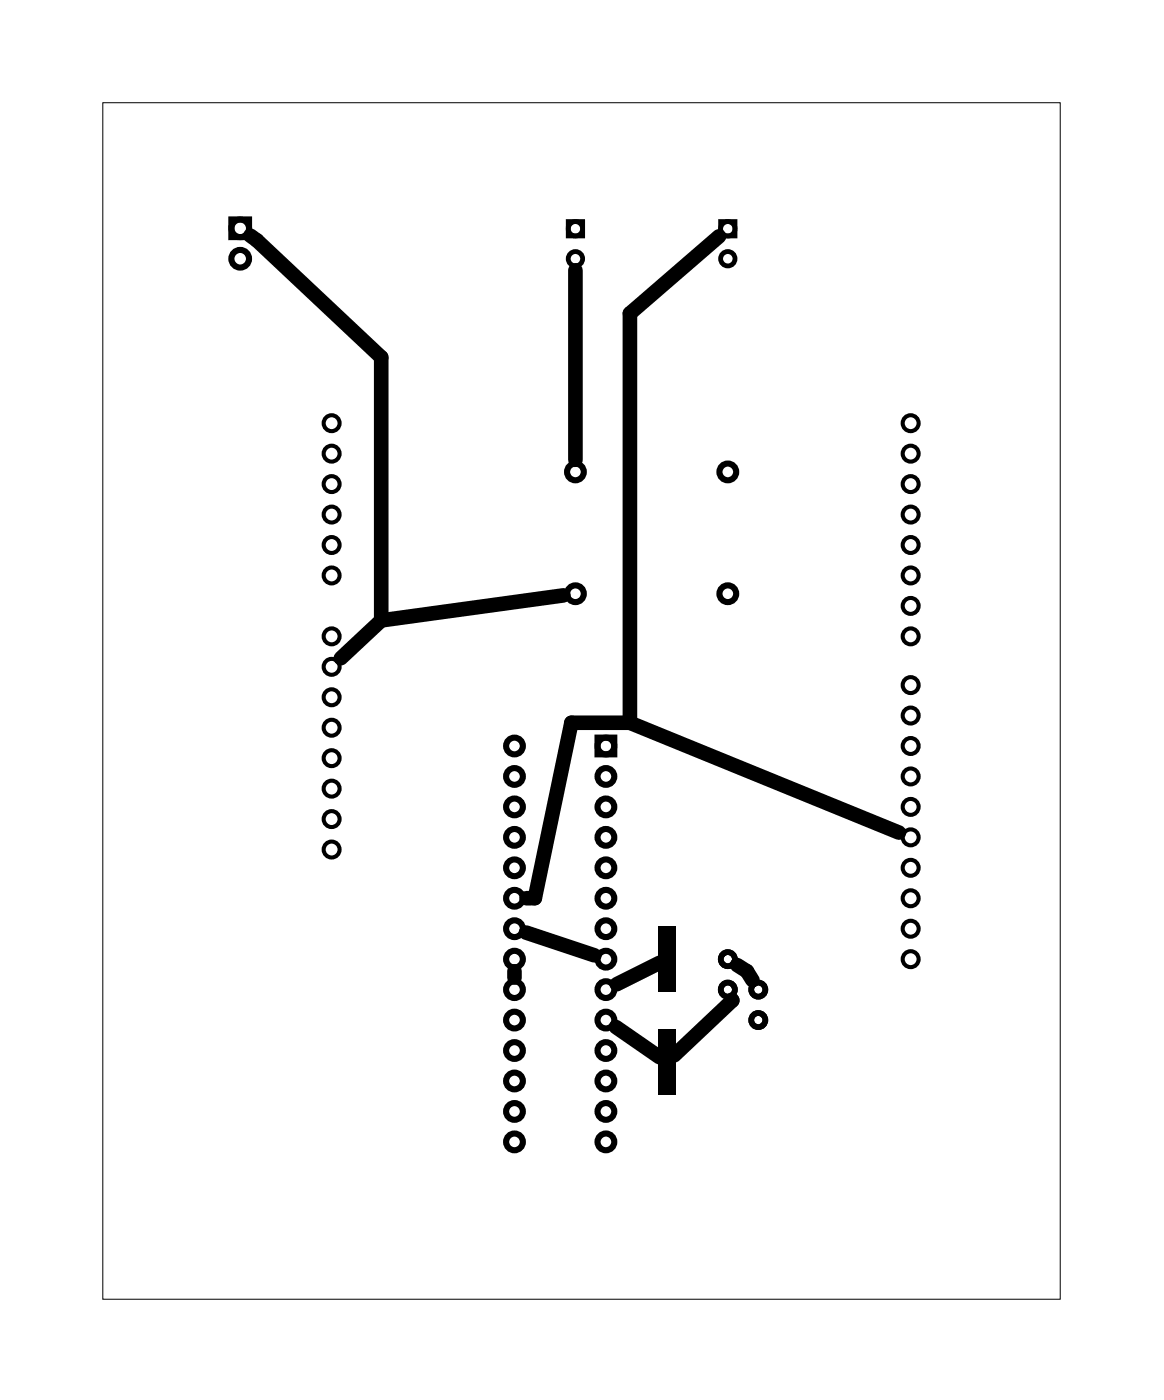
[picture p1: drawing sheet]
<svg xmlns="http://www.w3.org/2000/svg" width="97mm" height="117mm" viewBox="0 0 97 117" stroke-linecap="round" stroke-linejoin="round" font-family="sans-serif">
<path d="M8.6 8.6h79.8v99.8h-79.8z" fill="none" stroke="#000" stroke-width=".08"/>
<g fill="none" stroke="#000" stroke-width=".34">
<circle cx="27.6" cy="35.3" r=".66"/>
<circle cx="27.6" cy="37.8" r=".66"/>
<circle cx="75.9" cy="37.8" r=".66"/>
<circle cx="75.9" cy="35.3" r=".66"/>
<circle cx="27.6" cy="55.6" r=".66"/>
<circle cx="27.6" cy="40.4" r=".66"/>
<circle cx="27.6" cy="53.1" r=".66"/>
<circle cx="27.6" cy="42.9" r=".66"/>
<circle cx="27.6" cy="58.2" r=".66"/>
<circle cx="27.6" cy="45.5" r=".66"/>
<circle cx="27.6" cy="48" r=".66"/>
<circle cx="75.9" cy="57.1" r=".66"/>
<circle cx="75.9" cy="59.7" r=".66"/>
<circle cx="75.9" cy="40.4" r=".66"/>
<circle cx="75.9" cy="45.5" r=".66"/>
<circle cx="75.9" cy="53.1" r=".66"/>
<circle cx="75.9" cy="50.5" r=".66"/>
<circle cx="75.9" cy="48" r=".66"/>
<circle cx="75.9" cy="42.9" r=".66"/>
<circle cx="27.6" cy="68.3" r=".66"/>
<circle cx="27.6" cy="63.2" r=".66"/>
<circle cx="27.6" cy="70.9" r=".66"/>
<circle cx="27.6" cy="65.8" r=".66"/>
<circle cx="27.6" cy="60.7" r=".66"/>
<circle cx="75.9" cy="74.9" r=".66"/>
<circle cx="75.9" cy="69.8" r=".66"/>
<circle cx="75.9" cy="72.4" r=".66"/>
<circle cx="75.9" cy="62.2" r=".66"/>
<circle cx="75.9" cy="64.8" r=".66"/>
<circle cx="75.9" cy="67.3" r=".66"/>
<circle cx="75.9" cy="77.5" r=".66"/>
<circle cx="75.9" cy="80" r=".66"/>
</g>
<g fill="none" stroke="#000" stroke-width=".4">
<path d="M47.4 18.5h1.2v1.2h-1.2zM60.1 18.5h1.2v1.2h-1.2z"/>
<circle cx="48" cy="19.1" r=".6"/>
<circle cx="60.7" cy="19.1" r=".6"/>
<circle cx="48" cy="21.6" r=".6"/>
<circle cx="60.7" cy="21.6" r=".6"/>
</g>
<g fill="none" stroke="#000" stroke-width=".51">
<path d="M19.3 18.3h1.5v1.5h-1.5zM49.8 61.5h1.4v1.4h-1.4z"/>
<circle cx="20" cy="19" r=".74"/>
<circle cx="20" cy="21.6" r=".74"/>
<circle cx="48" cy="39.4" r=".7"/>
<circle cx="60.7" cy="39.4" r=".7"/>
<circle cx="48" cy="49.5" r=".7"/>
<circle cx="60.7" cy="49.5" r=".7"/>
<circle cx="42.9" cy="62.2" r=".7"/>
<circle cx="42.9" cy="69.8" r=".7"/>
<circle cx="42.9" cy="67.3" r=".7"/>
<circle cx="42.9" cy="74.9" r=".7"/>
<circle cx="42.9" cy="64.8" r=".7"/>
<circle cx="42.9" cy="72.4" r=".7"/>
<circle cx="42.9" cy="77.5" r=".7"/>
<circle cx="50.5" cy="62.2" r=".7"/>
<circle cx="50.5" cy="69.8" r=".7"/>
<circle cx="50.5" cy="67.3" r=".7"/>
<circle cx="50.5" cy="74.9" r=".7"/>
<circle cx="50.5" cy="64.8" r=".7"/>
<circle cx="50.5" cy="72.4" r=".7"/>
<circle cx="50.5" cy="77.5" r=".7"/>
<circle cx="42.9" cy="90.2" r=".7"/>
<circle cx="42.9" cy="85.1" r=".7"/>
<circle cx="42.9" cy="87.6" r=".7"/>
<circle cx="42.9" cy="95.2" r=".7"/>
<circle cx="42.9" cy="92.7" r=".7"/>
<circle cx="42.9" cy="82.5" r=".7"/>
<circle cx="42.9" cy="80" r=".7"/>
<circle cx="50.5" cy="90.2" r=".7"/>
<circle cx="50.5" cy="85.1" r=".7"/>
<circle cx="50.5" cy="87.6" r=".7"/>
<circle cx="50.5" cy="92.7" r=".7"/>
<circle cx="50.5" cy="95.2" r=".7"/>
<circle cx="50.5" cy="82.5" r=".7"/>
<circle cx="50.5" cy="80" r=".7"/>
</g>
<g fill="none" stroke="#000" stroke-width=".48">
<circle cx="60.7" cy="80" r=".59"/>
<circle cx="60.7" cy="82.5" r=".59"/>
<circle cx="63.2" cy="82.5" r=".59"/>
<circle cx="63.2" cy="85.1" r=".59"/>
</g>
<path d="M54.8 77.3h1.5v5.5h-1.5zM54.8 85.9h1.5v5.5h-1.5z" fill="#000"/>
<g fill="none" stroke="#000" stroke-width="1.2">
<path d="M20.9 19.7l.5 .3 10.4 9.8v21.9M59.9 19.7l-7.4 6.4v34.2M48 22.5v15.9M31.8 51.7l-3.4 3.2M47 49.7l-15.2 2M43.8 77.8l5.7 1.9M52.5 60.3h-4.9l-3 14.6h-.7M52.5 60.3l22.4 9.1M42.9 81v.5M51.3 85.7l3.7 2.5M55 80.3l-3.6 1.8M61 83.4l-4.8 4.6"/>
<path d="M61.4 80.5l.9 .5 .4 .8"/>
</g>
</svg>
